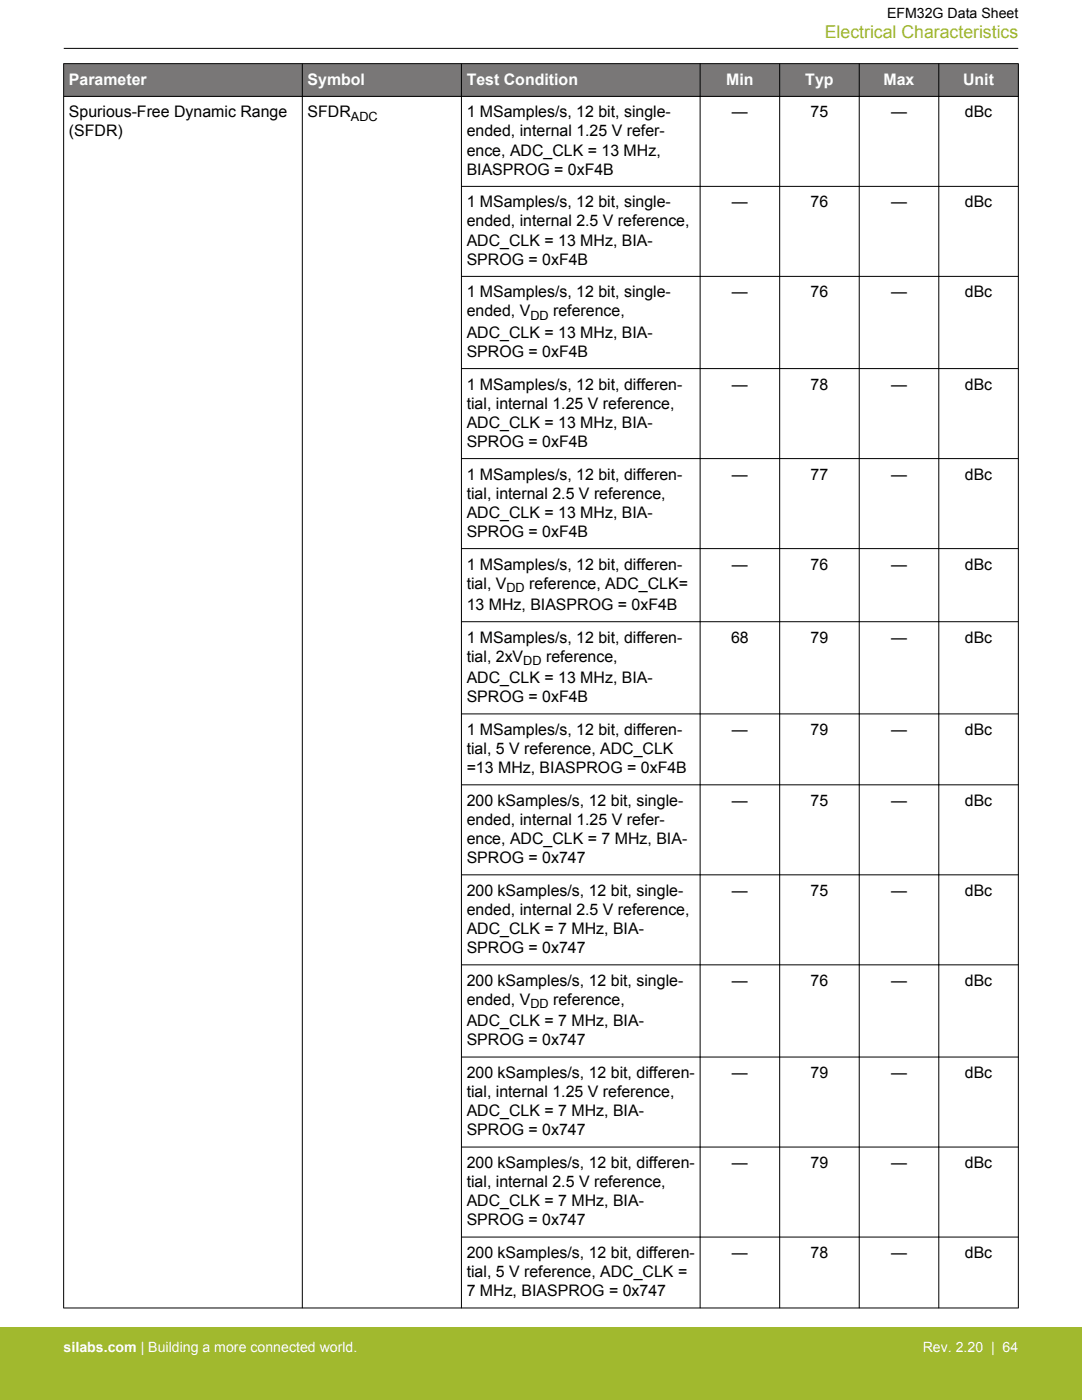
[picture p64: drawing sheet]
<svg xmlns="http://www.w3.org/2000/svg" width="216mm" height="279mm" viewBox="0 0 216 279" stroke-linecap="round" stroke-linejoin="round" font-family="sans-serif">
<defs><g id="words">
<text font-size="3.5" fill="#a1b92e" x="164.6" y="7.5">Electrical Characteristics</text>
<g font-size="3.2" fill="#fff">
<text x="13.7" y="16.9">Parameter</text>
<text x="61.4" y="16.9">Symbol</text>
<text x="93.1" y="16.9">Test Condition</text>
<text x="144.9" y="16.9">Min</text>
<text x="160.7" y="16.9">Typ</text>
<text x="176.3" y="16.9">Max</text>
<text x="192.2" y="16.9">Unit</text>
</g>
<g font-size="3.2">
<text x="13.7" y="23.4">Spurious-Free Dynamic Range</text>
<text x="61.4" y="23.4">SFDR</text>
<text x="93.1" y="23.4">1 MSamples/s, 12 bit, single-</text>
<text x="146" y="23.4">—</text>
<text x="161.7" y="23.4">75</text>
<text x="177.8" y="23.4">—</text>
<text x="192.5" y="23.4">dBc</text>
<text x="13.7" y="27.2">(SFDR)</text>
<text x="93.1" y="27.2">ended, internal 1.25 V refer-</text>
<text x="93.1" y="31">ence, ADC_CLK = 13 MHz,</text>
<text x="93.1" y="34.8">BIASPROG = 0xF4B</text>
<text x="93.1" y="41.4">1 MSamples/s, 12 bit, single-</text>
<text x="146" y="41.4">—</text>
<text x="161.7" y="41.4">76</text>
<text x="177.8" y="41.4">—</text>
<text x="192.5" y="41.4">dBc</text>
<text x="93.1" y="45.2">ended, internal 2.5 V reference,</text>
<text x="93.1" y="49">ADC_CLK = 13 MHz, BIA-</text>
<text x="93.1" y="52.8">SPROG = 0xF4B</text>
<text x="93.1" y="59.3">1 MSamples/s, 12 bit, single-</text>
<text x="146" y="59.3">—</text>
<text x="161.7" y="59.3">76</text>
<text x="177.8" y="59.3">—</text>
<text x="192.5" y="59.3">dBc</text>
<text x="93.1" y="63.2">ended, V</text>
<text x="110.4" y="63.2">reference,</text>
<text x="93.1" y="67.4">ADC_CLK = 13 MHz, BIA-</text>
<text x="93.1" y="71.2">SPROG = 0xF4B</text>
<text x="93.1" y="77.7">1 MSamples/s, 12 bit, differen-</text>
<text x="146" y="77.7">—</text>
<text x="161.7" y="77.7">78</text>
<text x="177.8" y="77.7">—</text>
<text x="192.5" y="77.7">dBc</text>
<text x="93.1" y="81.6">tial, internal 1.25 V reference,</text>
<text x="93.1" y="85.4">ADC_CLK = 13 MHz, BIA-</text>
<text x="93.1" y="89.2">SPROG = 0xF4B</text>
<text x="93.1" y="95.7">1 MSamples/s, 12 bit, differen-</text>
<text x="146" y="95.7">—</text>
<text x="161.7" y="95.7">77</text>
<text x="177.8" y="95.7">—</text>
<text x="192.5" y="95.7">dBc</text>
<text x="93.1" y="99.5">tial, internal 2.5 V reference,</text>
<text x="93.1" y="103.3">ADC_CLK = 13 MHz, BIA-</text>
<text x="93.1" y="107.1">SPROG = 0xF4B</text>
<text x="93.1" y="113.7">1 MSamples/s, 12 bit, differen-</text>
<text x="146.1" y="113.7">—</text>
<text x="161.7" y="113.7">76</text>
<text x="177.8" y="113.7">—</text>
<text x="192.5" y="113.7">dBc</text>
<text x="93.1" y="117.5">tial, V</text>
<text x="105.6" y="117.5">reference, ADC_CLK=</text>
<text x="93.1" y="121.7">13 MHz, BIASPROG = 0xF4B</text>
<text x="93.1" y="128.3">1 MSamples/s, 12 bit, differen-</text>
<text x="145.9" y="128.3">68</text>
<text x="161.7" y="128.3">79</text>
<text x="177.8" y="128.3">—</text>
<text x="192.5" y="128.3">dBc</text>
<text x="93.1" y="132.1">tial, 2xV</text>
<text x="93.1" y="136.3">ADC_CLK = 13 MHz, BIA-</text>
<text x="109" y="132.1">reference,</text>
<text x="93.1" y="140.1">SPROG = 0xF4B</text>
<text x="93.1" y="146.7">1 MSamples/s, 12 bit, differen-</text>
<text x="146.1" y="146.7">—</text>
<text x="161.7" y="146.7">79</text>
<text x="177.8" y="146.7">—</text>
<text x="192.5" y="146.7">dBc</text>
<text x="93.1" y="150.5">tial, 5 V reference, ADC_CLK</text>
<text x="93.1" y="154.3">=13 MHz, BIASPROG = 0xF4B</text>
<text x="93.1" y="160.8">200 kSamples/s, 12 bit, single-</text>
<text x="146.1" y="160.8">—</text>
<text x="161.7" y="160.8">75</text>
<text x="177.8" y="160.8">—</text>
<text x="192.5" y="160.8">dBc</text>
<text x="93.1" y="164.6">ended, internal 1.25 V refer-</text>
<text x="93.1" y="168.4">ence, ADC_CLK = 7 MHz, BIA-</text>
<text x="93.1" y="172.2">SPROG = 0x747</text>
<text x="93.1" y="178.8">200 kSamples/s, 12 bit, single-</text>
<text x="146.1" y="178.8">—</text>
<text x="161.7" y="178.8">75</text>
<text x="177.8" y="178.8">—</text>
<text x="192.5" y="178.8">dBc</text>
<text x="93.1" y="182.6">ended, internal 2.5 V reference,</text>
<text x="93.1" y="186.4">ADC_CLK = 7 MHz, BIA-</text>
<text x="93.1" y="190.2">SPROG = 0x747</text>
<text x="93.1" y="196.7">200 kSamples/s, 12 bit, single-</text>
<text x="146.1" y="196.7">—</text>
<text x="161.7" y="196.7">76</text>
<text x="177.8" y="196.7">—</text>
<text x="192.5" y="196.7">dBc</text>
<text x="93.1" y="200.5">ended, V</text>
<text x="110.4" y="200.5">reference,</text>
<text x="93.1" y="204.8">ADC_CLK = 7 MHz, BIA-</text>
<text x="93.1" y="208.6">SPROG = 0x747</text>
<text x="93.1" y="215.1">200 kSamples/s, 12 bit, differen-</text>
<text x="146.1" y="215.1">—</text>
<text x="161.7" y="215.1">79</text>
<text x="177.8" y="215.1">—</text>
<text x="192.5" y="215.1">dBc</text>
<text x="93.1" y="218.9">tial, internal 1.25 V reference,</text>
<text x="93.1" y="222.8">ADC_CLK = 7 MHz, BIA-</text>
<text x="93.1" y="226.6">SPROG = 0x747</text>
<text x="93.1" y="233.1">200 kSamples/s, 12 bit, differen-</text>
<text x="146.1" y="233.1">—</text>
<text x="161.7" y="233.1">79</text>
<text x="177.8" y="233.1">—</text>
<text x="192.5" y="233.1">dBc</text>
<text x="93.1" y="236.9">tial, internal 2.5 V reference,</text>
<text x="93.1" y="240.7">ADC_CLK = 7 MHz, BIA-</text>
<text x="93.1" y="244.5">SPROG = 0x747</text>
<text x="93.1" y="251.1">200 kSamples/s, 12 bit, differen-</text>
<text x="146.1" y="251.1">—</text>
<text x="161.7" y="251.1">78</text>
<text x="177.8" y="251.1">—</text>
<text x="192.5" y="251.1">dBc</text>
<text x="93.1" y="254.9">tial, 5 V reference, ADC_CLK =</text>
<text x="93.1" y="258.7">7 MHz, BIASPROG = 0x747</text>
</g>
<text font-size="2.8" x="177" y="3.5">EFM32G Data Sheet</text>
<g font-size="2.8" fill="#fff">
<text x="12.7" y="269.9">silabs.com | Building a more connected world.</text>
<text x="184.1" y="269.9">Rev. 2.20 | 64</text>
</g>
<g font-size="2.5">
<text x="70" y="24">ADC</text>
<text x="105.8" y="63.8">DD</text>
<text x="101.1" y="118.1">DD</text>
<text x="104.4" y="132.7">DD</text>
<text x="105.8" y="201.2">DD</text>
</g>
</g></defs>
<g fill="#797777">
<path d="M12.7 12.7h190.5v6.5h-190.5z" fill-rule="evenodd"/>
<path d="M12.7 12.7h190.5v6.5h-190.5z" fill-rule="evenodd"/>
</g>
<g fill="none" stroke="#000" stroke-width=".2">
<path d="M12.7 12.7h190.5M12.7 19.2h190.5M12.7 12.7v248.4M12.7 9.7h190.5M60.3 12.7v248.4M92.1 12.7v248.4M139.7 12.7v248.4M155.6 12.7v248.4M171.5 12.7v248.4M187.3 12.7v248.4M203.2 12.7v248.4M92 37.2h111.2"/>
<path d="M92 55.2h111.2M92 73.6h111.2M92 91.5h111.2M92 109.5h111.2M92 124.1h111.2M92 142.5h111.2M92 156.6h111.2M92 174.6h111.2M92 192.6h111.2M92 211h111.2M92 228.9h111.2M92 246.9h111.2"/>
<path d="M12.7 261h190.5"/>
</g>
<path d="M0 264.9h215.9v14.5h-215.9z" fill="#a1b92e"/>
<use href="#words"/>
</svg>
